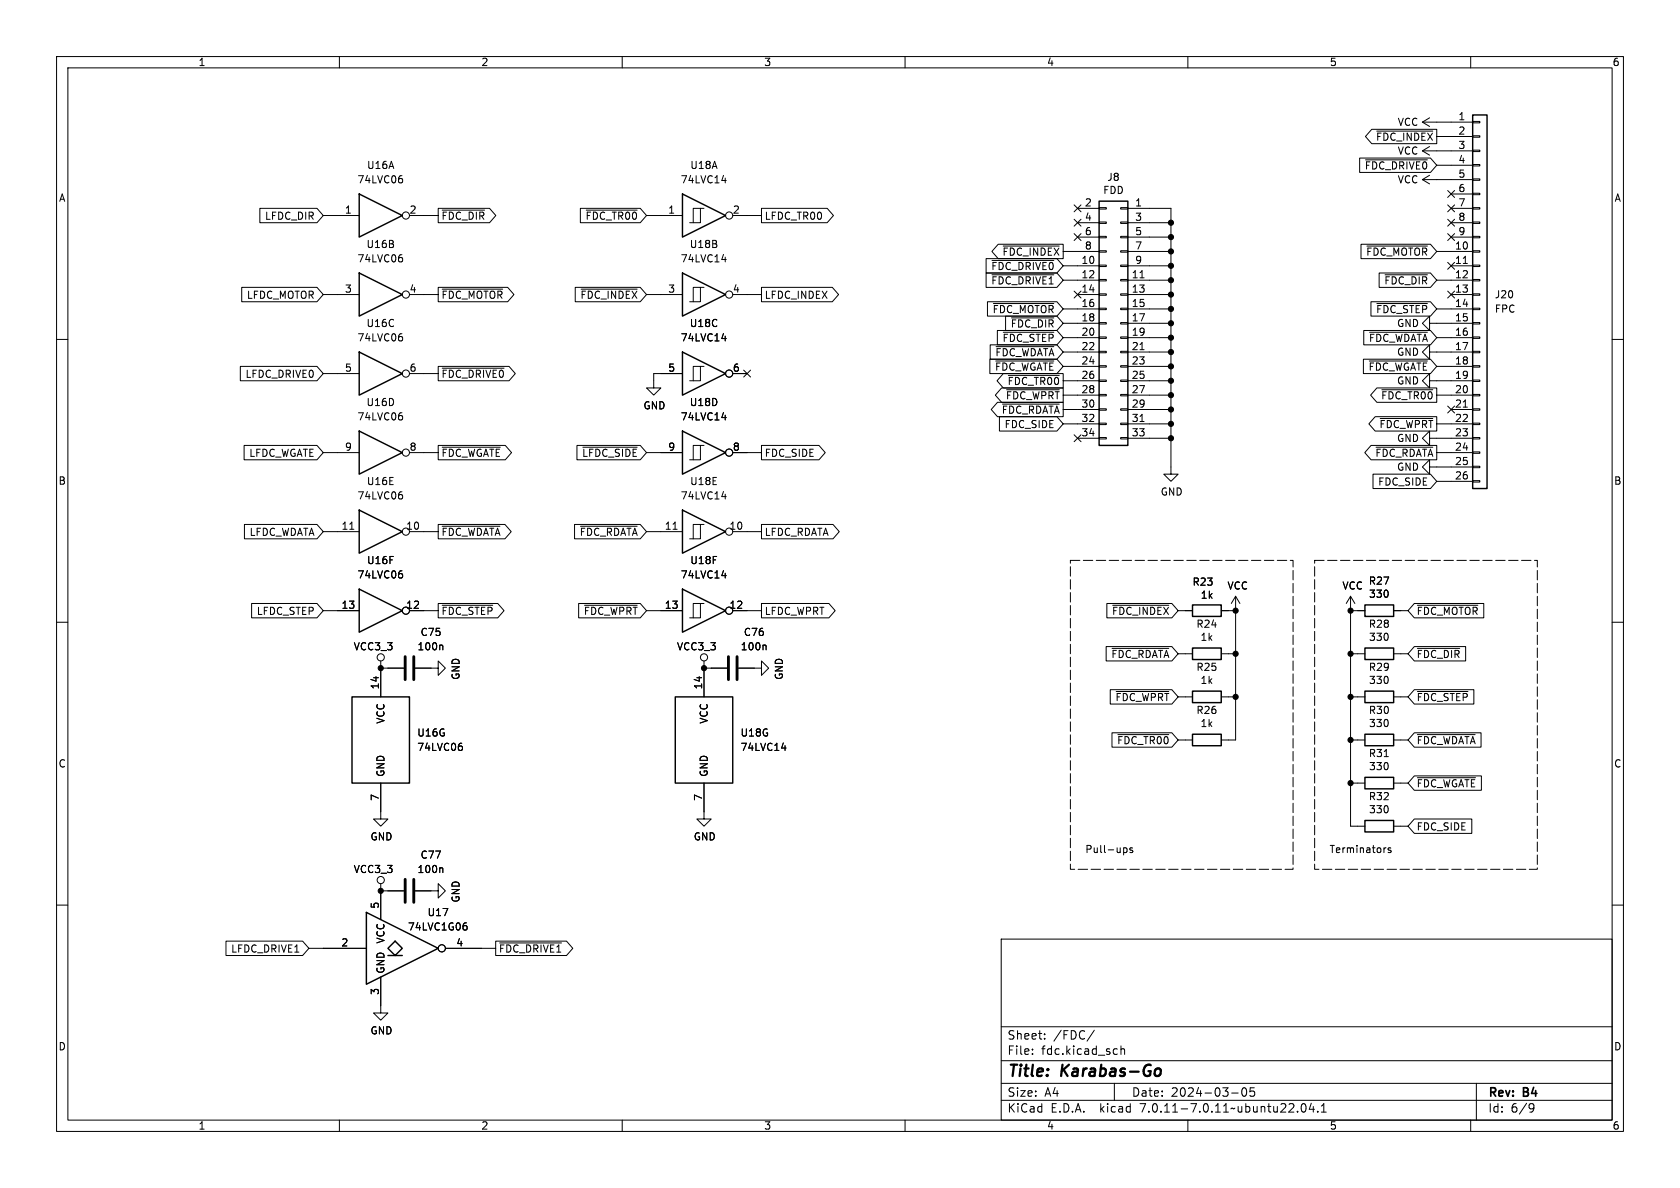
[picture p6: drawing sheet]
<svg xmlns="http://www.w3.org/2000/svg" width="297mm" height="210mm" viewBox="0 0 297 210" stroke-linecap="round" stroke-linejoin="round" font-family="sans-serif">
<defs><g id="words">
<g font-size="2.8">
<text x="178" y="190.9">Title:</text>
<text x="187.7" y="190.9">Karabas-Go</text>
</g>
<g font-size="2.1">
<text x="178" y="184">Sheet:</text>
<text x="186.2" y="184">/FDC/</text>
<text x="178" y="186.7">File:</text>
<text x="184.1" y="186.7">fdc.kicad_sch</text>
<text x="178" y="196.9">KiCad</text>
<text x="178" y="194.1">Size:</text>
<text x="184.7" y="194.1">A4</text>
<text x="185.7" y="196.9">E.D.A.</text>
<text x="194.6" y="196.9">kicad</text>
<text x="200" y="194.1">Date:</text>
<text x="201.8" y="196.9">7.0.11-7.0.11~ubuntu22.04.1</text>
<text x="207" y="194.1">2024-03-05</text>
<text x="263" y="194.3">Rev:</text>
<text x="263" y="196.9">Id:</text>
<text x="267.1" y="196.9">6/9</text>
<text x="269.4" y="194.3">B4</text>
</g>
<g font-size="1.8">
<text x="35" y="11.9">1</text>
<text x="85" y="11.9">2</text>
<text x="135" y="11.9">3</text>
<text x="185" y="11.9">4</text>
<text x="235" y="11.9">5</text>
<text x="285" y="11.9">6</text>
<text x="247" y="22.5">VCC</text>
<text x="257.7" y="21.3">1</text>
<text x="257.7" y="23.9">2</text>
<text x="243.2" y="25.1">~{FDC_INDEX}</text>
<text x="247" y="27.5">VCC</text>
<text x="257.7" y="26.4">3</text>
<text x="257.7" y="29">4</text>
<text x="10.3" y="35.9">A</text>
<text x="63.1" y="32.6">74LVC06</text>
<text x="64.8" y="30.1">U16A</text>
<text x="120.2" y="32.6">74LVC14</text>
<text x="121.9" y="30.1">U18A</text>
<text x="194.9" y="34.5">FDD</text>
<text x="195.7" y="32.2">J8</text>
<text x="241.2" y="30.2">~{FDC_DRIVE0}</text>
<text x="247" y="32.6">VCC</text>
<text x="257.7" y="31.5">5</text>
<text x="257.7" y="34">6</text>
<text x="285.3" y="35.9">A</text>
<text x="46.7" y="39.1">LFDC_DIR</text>
<text x="60.9" y="37.8">1</text>
<text x="72.3" y="37.8">2</text>
<text x="77.9" y="39.1">~{FDC_DIR}</text>
<text x="103.4" y="39.1">~{FDC_TR00}</text>
<text x="118" y="37.8">1</text>
<text x="129.5" y="37.8">2</text>
<text x="135.1" y="39.1">LFDC_TR00</text>
<text x="191.7" y="36.6">2</text>
<text x="191.7" y="39.1">4</text>
<text x="191.7" y="41.7">6</text>
<text x="200.6" y="36.6">1</text>
<text x="200.6" y="39.1">3</text>
<text x="200.6" y="41.7">5</text>
<text x="257.7" y="36.6">7</text>
<text x="257.7" y="39.1">8</text>
<text x="257.7" y="41.7">9</text>
<text x="63.1" y="46.6">74LVC06</text>
<text x="64.7" y="44">U16B</text>
<text x="120.2" y="46.6">74LVC14</text>
<text x="121.8" y="44">U18B</text>
<text x="175.1" y="47.9">~{FDC_DRIVE0}</text>
<text x="177.1" y="45.4">~{FDC_INDEX}</text>
<text x="191.1" y="46.7">10</text>
<text x="191.7" y="44.2">8</text>
<text x="200.6" y="44.2">7</text>
<text x="200.6" y="46.7">9</text>
<text x="241.4" y="45.4">~{FDC_MOTOR}</text>
<text x="257.1" y="44.2">10</text>
<text x="257.1" y="46.7">11</text>
<text x="43.5" y="53">LFDC_MOTOR</text>
<text x="60.9" y="51.8">3</text>
<text x="72.3" y="51.8">4</text>
<text x="77.9" y="53">~{FDC_MOTOR}</text>
<text x="102.5" y="53">~{FDC_INDEX}</text>
<text x="118" y="51.8">3</text>
<text x="129.5" y="51.8">4</text>
<text x="135.1" y="53">LFDC_INDEX</text>
<text x="175.1" y="50.5">~{FDC_DRIVE1}</text>
<text x="191.1" y="49.3">12</text>
<text x="191.1" y="51.8">14</text>
<text x="200" y="49.3">11</text>
<text x="200" y="51.8">13</text>
<text x="244.6" y="50.5">~{FDC_DIR}</text>
<text x="257.1" y="49.3">12</text>
<text x="257.1" y="51.8">13</text>
<text x="264.2" y="52.9">J20</text>
<text x="64.7" y="58">U16C</text>
<text x="121.8" y="58">U18C</text>
<text x="175.4" y="55.6">~{FDC_MOTOR}</text>
<text x="178.6" y="58.1">~{FDC_DIR}</text>
<text x="191.1" y="54.4">16</text>
<text x="191.1" y="56.9">18</text>
<text x="191.1" y="59.4">20</text>
<text x="200" y="54.4">15</text>
<text x="200" y="56.9">17</text>
<text x="200" y="59.4">19</text>
<text x="243.2" y="55.6">~{FDC_STEP}</text>
<text x="246.9" y="58">GND</text>
<text x="257.1" y="54.4">14</text>
<text x="257.1" y="56.9">15</text>
<text x="257.1" y="59.4">16</text>
<text x="264.2" y="55.5">FPC</text>
<text x="60.9" y="65.8">5</text>
<text x="63.1" y="60.6">74LVC06</text>
<text x="72.3" y="65.8">6</text>
<text x="118" y="65.8">5</text>
<text x="120.2" y="60.6">74LVC14</text>
<text x="129.5" y="65.8">6</text>
<text x="175.8" y="65.7">~{FDC_WGATE}</text>
<text x="175.9" y="63.2">~{FDC_WDATA}</text>
<text x="177.1" y="60.6">~{FDC_STEP}</text>
<text x="191.1" y="62">22</text>
<text x="191.1" y="64.5">24</text>
<text x="200" y="62">21</text>
<text x="200" y="64.5">23</text>
<text x="241.8" y="65.7">~{FDC_WGATE}</text>
<text x="241.9" y="60.6">~{FDC_WDATA}</text>
<text x="246.9" y="63.1">GND</text>
<text x="257.1" y="62">17</text>
<text x="257.1" y="64.5">18</text>
<text x="43.3" y="67">LFDC_DRIVE0</text>
<text x="64.7" y="72">U16D</text>
<text x="77.9" y="67">~{FDC_DRIVE0}</text>
<text x="121.8" y="72">U18D</text>
<text x="177.7" y="70.8">~{FDC_WPRT}</text>
<text x="178" y="68.3">~{FDC_TR00}</text>
<text x="191.1" y="67.1">26</text>
<text x="191.1" y="69.6">28</text>
<text x="200" y="67.1">25</text>
<text x="200" y="69.6">27</text>
<text x="244.1" y="70.8">~{FDC_TR00}</text>
<text x="246.9" y="68.2">GND</text>
<text x="257.1" y="67.1">19</text>
<text x="257.1" y="69.6">20</text>
<text x="63.1" y="74.5">74LVC06</text>
<text x="113.7" y="72.6">GND</text>
<text x="120.2" y="74.5">74LVC14</text>
<text x="177" y="73.3">~{FDC_RDATA}</text>
<text x="177.5" y="75.9">FDC_SIDE</text>
<text x="191.1" y="72.1">30</text>
<text x="191.1" y="74.7">32</text>
<text x="191.1" y="77.2">34</text>
<text x="200" y="72.1">29</text>
<text x="200" y="74.7">31</text>
<text x="200" y="77.2">33</text>
<text x="243.8" y="75.9">~{FDC_WPRT}</text>
<text x="257.1" y="72.1">21</text>
<text x="257.1" y="74.7">22</text>
<text x="257.1" y="77.2">23</text>
<text x="44" y="81">LFDC_WGATE</text>
<text x="60.9" y="79.8">9</text>
<text x="72.3" y="79.8">8</text>
<text x="77.9" y="81">~{FDC_WGATE}</text>
<text x="102.8" y="81">~{LFDC_SIDE}</text>
<text x="118" y="79.8">9</text>
<text x="129.5" y="79.8">8</text>
<text x="135.1" y="81">FDC_SIDE</text>
<text x="243" y="81">~{FDC_RDATA}</text>
<text x="246.9" y="78.3">GND</text>
<text x="246.9" y="83.4">GND</text>
<text x="257.1" y="79.8">24</text>
<text x="257.1" y="82.3">25</text>
<text x="10.3" y="85.9">B</text>
<text x="63.1" y="88.5">74LVC06</text>
<text x="64.8" y="86">U16E</text>
<text x="120.2" y="88.5">74LVC14</text>
<text x="121.9" y="86">U18E</text>
<text x="205.1" y="87.8">GND</text>
<text x="243.5" y="86">FDC_SIDE</text>
<text x="257.1" y="84.8">26</text>
<text x="285.3" y="85.9">B</text>
<text x="44" y="94.9">LFDC_WDATA</text>
<text x="60.3" y="93.7">11</text>
<text x="71.7" y="93.7">10</text>
<text x="77.9" y="94.9">~{FDC_WDATA}</text>
<text x="102.4" y="94.9">~{FDC_RDATA}</text>
<text x="117.4" y="93.7">11</text>
<text x="128.9" y="93.7">10</text>
<text x="135.1" y="94.9">LFDC_RDATA</text>
<text x="64.8" y="99.9">U16F</text>
<text x="121.9" y="99.9">U18F</text>
<text x="60.3" y="107.7">13</text>
<text x="63.1" y="102.5">74LVC06</text>
<text x="71.7" y="107.7">12</text>
<text x="117.4" y="107.7">13</text>
<text x="120.2" y="102.5">74LVC14</text>
<text x="128.9" y="107.7">12</text>
<text x="210.7" y="103.7">R23</text>
<text x="212.2" y="106">1k</text>
<text x="216.9" y="104.4">VCC</text>
<text x="237.2" y="104.4">VCC</text>
<text x="241.9" y="103.6">R27</text>
<text x="241.9" y="105.9">330</text>
<text x="45.3" y="108.9">LFDC_STEP</text>
<text x="74.3" y="112.6">C75</text>
<text x="77.9" y="108.9">~{FDC_STEP}</text>
<text x="103.1" y="108.9">~{FDC_WPRT}</text>
<text x="131.4" y="112.6">C76</text>
<text x="135.1" y="108.9">LFDC_WPRT</text>
<text x="196.5" y="108.9">~{FDC_INDEX}</text>
<text x="211.4" y="111.2">R24</text>
<text x="212.1" y="113.5">1k</text>
<text x="241.9" y="111.2">R28</text>
<text x="241.9" y="113.5">330</text>
<text x="250.3" y="108.9">~{FDC_MOTOR}</text>
<text x="62.4" y="115.2">VCC3_3</text>
<text x="73.7" y="115.2">100n</text>
<text x="119.6" y="115.2">VCC3_3</text>
<text x="130.9" y="115.2">100n</text>
<text x="196.4" y="116.5">~{FDC_RDATA}</text>
<text x="211.4" y="118.8">R25</text>
<text x="241.9" y="118.8">R29</text>
<text x="250.3" y="116.5">~{FDC_DIR}</text>
<text x="67.1" y="122" transform="rotate(-90 67.1 122)">14</text>
<text x="81.5" y="120.3" transform="rotate(-90 81.5 120.3)">GND</text>
<text x="124.2" y="122" transform="rotate(-90 124.2 122)">14</text>
<text x="138.6" y="120.3" transform="rotate(-90 138.6 120.3)">GND</text>
<text x="197.1" y="124.1">~{FDC_WPRT}</text>
<text x="212.1" y="121.1">1k</text>
<text x="241.9" y="121.1">330</text>
<text x="250.3" y="124.1">~{FDC_STEP}</text>
<text x="68.2" y="128" transform="rotate(-90 68.2 128)">VCC</text>
<text x="73.7" y="130.4">U16G</text>
<text x="125.3" y="128" transform="rotate(-90 125.3 128)">VCC</text>
<text x="130.8" y="130.4">U18G</text>
<text x="197.4" y="131.8">~{FDC_TR00}</text>
<text x="211.4" y="126.4">R26</text>
<text x="212.1" y="128.7">1k</text>
<text x="241.9" y="126.4">R30</text>
<text x="241.9" y="128.7">330</text>
<text x="250.3" y="131.8">~{FDC_WDATA}</text>
<text x="10.3" y="135.9">C</text>
<text x="68.2" y="137.4" transform="rotate(-90 68.2 137.4)">GND</text>
<text x="73.7" y="132.9">74LVC06</text>
<text x="125.3" y="137.4" transform="rotate(-90 125.3 137.4)">GND</text>
<text x="130.8" y="132.9">74LVC14</text>
<text x="241.9" y="134">R31</text>
<text x="241.9" y="136.3">330</text>
<text x="285.3" y="135.9">C</text>
<text x="67.1" y="141.7" transform="rotate(-90 67.1 141.7)">7</text>
<text x="124.2" y="141.7" transform="rotate(-90 124.2 141.7)">7</text>
<text x="241.9" y="141.7">R32</text>
<text x="241.9" y="144">330</text>
<text x="250.3" y="139.4">~{FDC_WGATE}</text>
<text x="65.4" y="148.8">GND</text>
<text x="122.6" y="148.8">GND</text>
<text x="250.3" y="147">FDC_SIDE</text>
<text x="62.4" y="154.5">VCC3_3</text>
<text x="73.7" y="154.5">100n</text>
<text x="74.3" y="152">C77</text>
<text x="191.8" y="150.9">Pull-ups</text>
<text x="234.9" y="150.9">Terminators</text>
<text x="67.1" y="160.7" transform="rotate(-90 67.1 160.7)">5</text>
<text x="81.5" y="159.6" transform="rotate(-90 81.5 159.6)">GND</text>
<text x="60.3" y="167.4">2</text>
<text x="68.2" y="166.9" transform="rotate(-90 68.2 166.9)">VCC</text>
<text x="72" y="164.7">74LVC1G06</text>
<text x="75.5" y="162.2">U17</text>
<text x="80.6" y="167.4">4</text>
<text x="40.8" y="168.6">LFDC_DRIVE1</text>
<text x="68.2" y="172.2" transform="rotate(-90 68.2 172.2)">GND</text>
<text x="88.1" y="168.6">~{FDC_DRIVE1}</text>
<text x="67.1" y="176" transform="rotate(-90 67.1 176)">3</text>
<text x="10.3" y="185.9">D</text>
<text x="65.4" y="183.1">GND</text>
<text x="285.3" y="185.9">D</text>
<text x="35" y="199.9">1</text>
<text x="85" y="199.9">2</text>
<text x="135" y="199.9">3</text>
<text x="185" y="199.9">4</text>
<text x="235" y="199.9">5</text>
<text x="285" y="199.9">6</text>
</g>
</g></defs>
<g fill="none" stroke="#000" stroke-width=".18">
<path d="M10 10h277v190h-277zM12 12h273v186h-273zM60 10v2M110 10v2M160 10v2M210 10v2M260 10v2M45.9 36.8h10.1l1.1 1.3-1.1 1.3h-10.1zM57.1 38.1h6.4M70.8 31.1h.3M70.9 31.5l.3 .3v.3l-.3 .2M72.4 38.1h5.1"/>
<path d="M77.5 36.8h9l1.2 1.3-1.2 1.3h-9zM78.2 37.1h7.5M102.6 36.8h10.6l1.1 1.3-1.1 1.3h-10.6zM103.6 37.1h9M114.3 38.1h6.3M123.8 36.8h-1.2v2.6M124.5 36.8h-.7v2.6h-1.9M127.6 31.9h.8M128.2 31.5v.8M129.5 38.1h5.1M134.6 36.8h11.6l1.1 1.3-1.1 1.3h-11.6zM189.9 38.8l1.2 1.2"/>
<path d="M189.9 36.2l1.2 1.2M190.5 36.8h3.8M190.5 39.4h3.8M191.1 38.8l-1.2 1.2M191.1 36.2l-1.2 1.2M194.3 39.2h1.3v.3h-1.3zM194.3 36.7h1.3v.3h-1.3zM198.1 39.2h1.3v.3h-1.3zM198.1 36.7h1.3v.3h-1.3zM199.4 36.8h7.6v47h1.3l-1.3 1.3-1.3-1.3h1.3M199.4 39.4h7.6M240.4 27.9h12.5l1.1 1.3-1.1 1.3h-12.5z"/>
<path d="M241.4 28.3h10.9M242.5 22.9h11.5v2.5h-11.5l-1.1-1.3zM243.4 23.2h9.9M251.5 21.6h8.8M251.5 21.6l1.2 .8M251.5 31.8h8.8M251.5 31.8l1.2 .7M251.5 26.7h8.8M251.5 26.7l1.2 .7M252.7 20.8l-1.2 .8M252.7 31l-1.2 .8M252.7 25.9l-1.2 .8"/>
<path d="M254 24.1h6.3M254 29.2h6.3M255.9 38.8l1.2 1.2M255.9 33.7l1.2 1.2M255.9 36.2l1.2 1.2M256.5 34.3h3.8M256.5 36.8h3.8M256.5 39.4h3.8M257.1 38.8l-1.2 1.2M257.1 33.7l-1.2 1.2M257.1 36.2l-1.2 1.2M260.3 39.2h1.3v.3h-1.3z"/>
<path d="M260.3 36.7h1.3v.3h-1.3zM260.3 34.2h1.3v.2h-1.3zM260.3 31.6h1.3v.3h-1.3zM260.3 29.1h1.3v.2h-1.3zM260.3 26.5h1.3v.3h-1.3zM260.3 24h1.3v.3h-1.3zM260.3 21.5h1.3v.2h-1.3zM10 60h2M42.7 50.8h13.3l1.1 1.3-1.1 1.2h-13.3zM57.1 52.1h6.4M70.8 45h.3M70.8 59h.3"/>
<path d="M70.9 45.5l.3 .3v.3l-.3 .2M70.9 59.5l.3 .2v.3l-.3 .3M72.4 52.1h5.1M77.5 50.8h12.3l1.1 1.3-1.1 1.2h-12.3zM78.2 51.1h10.7M101.7 50.8h11.5l1.1 1.3-1.1 1.2h-11.5zM102.7 51.1h9.9M114.3 52.1h6.3M123.8 50.8h-1.2v2.5M124.5 50.8h-.7v2.5h-1.9M127.6 59.8h.8M127.6 45.9h.8"/>
<path d="M128.2 45.5v.8M128.2 59.4v.9M129.5 52.1h5.1M134.6 50.8h12.5l1.2 1.3-1.2 1.2h-12.5zM174.3 45.7h12.5l1.2 1.3-1.2 1.3h-12.5zM174.3 48.3h12.5l1.2 1.2-1.2 1.3h-12.5zM174.6 53.3h12.2l1.2 1.3-1.2 1.3h-12.2zM175.4 48.6h10.9M175.4 46h10.9M175.6 53.7h10.7M176.3 58.4h10.5l1.2 1.3-1.2 1.3h-10.5zM176.5 43.2h11.5v2.5h-11.5l-1.1-1.2z"/>
<path d="M177.4 43.5h9.9M177.4 58.7h8.9M177.8 55.9h9l1.2 1.3-1.2 1.2h-9zM178.8 56.2h7.5M188 44.5h6.3M188 47h6.3M188 49.5h6.3M188 54.6h6.3M188 57.2h6.3M188 59.7h6.3M189.9 41.3l1.2 1.2M189.9 51.5l1.2 1.2"/>
<path d="M190.5 52.1h3.8M190.5 41.9h3.8M191.1 41.3l-1.2 1.2M191.1 51.5l-1.2 1.2M194.3 59.6h1.3v.2h-1.3zM194.3 57h1.3v.3h-1.3zM194.3 54.5h1.3v.2h-1.3zM194.3 51.9h1.3v.3h-1.3zM194.3 49.4h1.3v.3h-1.3zM194.3 46.9h1.3v.2h-1.3zM194.3 44.3h1.3v.3h-1.3zM194.3 41.8h1.3v.2h-1.3z"/>
<path d="M198.1 59.6h1.3v.2h-1.3zM198.1 57h1.3v.3h-1.3zM198.1 54.5h1.3v.2h-1.3zM198.1 51.9h1.3v.3h-1.3zM198.1 49.4h1.3v.3h-1.3zM198.1 46.9h1.3v.2h-1.3zM198.1 44.3h1.3v.3h-1.3zM198.1 41.8h1.3v.2h-1.3zM199.4 44.5h7.6M199.4 47h7.6M199.4 49.5h7.6M199.4 52.1h7.6"/>
<path d="M199.4 54.6h7.6M199.4 57.2h7.6M199.4 59.7h7.6M199.4 41.9h7.6M201.5 49.1h.8M240.6 43.2h12.3l1.1 1.3-1.1 1.2h-12.3zM241.1 58.4h11.8l1.1 1.3-1.1 1.3h-11.8zM241.7 43.5h10.6M242.1 58.7h10.2M242.4 53.3h10.5l1.1 1.3-1.1 1.3h-10.5zM243.4 53.7h8.9M243.8 48.3h9.1l1.1 1.2-1.1 1.3h-9.1z"/>
<path d="M244.9 48.6h7.4M252.7 57.2v-1.3l-1.2 1.3 1.2 1.2v-1.2h7.6M254 44.5h6.3M254 49.5h6.3M254 54.6h6.3M254 59.7h6.3M255.9 41.3l1.2 1.2M255.9 46.4l1.2 1.2M255.9 51.5l1.2 1.2M256.5 47h3.8M256.5 52.1h3.8M256.5 41.9h3.8"/>
<path d="M257.1 41.3l-1.2 1.2M257.1 46.4l-1.2 1.2M257.1 51.5l-1.2 1.2M258.7 46.6h.7M260.3 59.6h1.3v.2h-1.3zM260.3 57h1.3v.3h-1.3zM260.3 54.5h1.3v.2h-1.3zM260.3 51.9h1.3v.3h-1.3zM260.3 49.4h1.3v.3h-1.3zM260.3 46.9h1.3v.2h-1.3zM260.3 44.3h1.3v.3h-1.3zM260.3 41.8h1.3v.2h-1.3z"/>
<path d="M285 60h2M42.5 64.8h13.5l1.1 1.2-1.1 1.3h-13.5zM43.2 78.7h12.8l1.1 1.3-1.1 1.3h-12.8zM57.1 66h6.4M70.8 73h.3M70.9 73.5l.3 .2v.3l-.3 .2M72.4 66h5.1M77.5 64.8h12.5l1.1 1.2-1.1 1.3h-12.5zM77.5 78.7h11.8l1.1 1.3-1.1 1.3h-11.8zM78.2 79.1h10.2M78.2 65.1h10.9M102 78.7h11.2l1.1 1.3-1.1 1.3h-11.2z"/>
<path d="M103 79.1h9.6M120.6 66h-5v2.6h1.2l-1.2 1.3-1.3-1.3h1.3M123.8 78.7h-1.2v2.6M123.8 64.8h-1.2v2.5M124.5 78.7h-.7v2.6h-1.9M124.5 64.8h-.7v2.5h-1.9M127.6 73.8h.8M128.2 73.4v.8M129.5 66h2.6M131.5 65.4l1.2 1.2M132.7 65.4l-1.2 1.2M134.6 78.7h10.2l1.1 1.3-1.1 1.3h-10.2z"/>
<path d="M175 63.5h11.8l1.2 1.3-1.2 1.2h-11.8zM175.1 61h11.7l1.2 1.2-1.2 1.3h-11.7zM176 63.8h10.3M176.1 61.3h10.2M176.3 71.1h11.7v2.6h-11.7l-1.1-1.3zM176.7 73.7h10.1l1.2 1.2-1.2 1.3h-10.1zM177.1 68.6h10.9v2.5h-10.9l-1.1-1.2zM177.2 71.4h10.1M177.4 66h10.6v2.6h-10.6l-1.1-1.3zM178 68.9h9.3M178.3 66.4h9M188 62.2h6.3"/>
<path d="M188 64.8h6.3M188 67.3h6.3M188 69.9h6.3M188 72.4h6.3M188 74.9h6.3M189.9 76.9l1.2 1.2M190.5 77.5h3.8M191.1 76.9l-1.2 1.2M194.3 77.3h1.3v.3h-1.3zM194.3 74.8h1.3v.3h-1.3zM194.3 72.3h1.3v.2h-1.3zM194.3 69.7h1.3v.3h-1.3z"/>
<path d="M194.3 67.2h1.3v.2h-1.3zM194.3 64.6h1.3v.3h-1.3zM194.3 62.1h1.3v.3h-1.3zM198.1 77.3h1.3v.3h-1.3zM198.1 74.8h1.3v.3h-1.3zM198.1 72.3h1.3v.2h-1.3zM198.1 69.7h1.3v.3h-1.3zM198.1 67.2h1.3v.2h-1.3zM198.1 64.6h1.3v.3h-1.3zM198.1 62.1h1.3v.3h-1.3zM199.4 62.2h7.6M199.4 64.8h7.6"/>
<path d="M199.4 67.3h7.6M199.4 69.9h7.6M199.4 72.4h7.6M199.4 74.9h7.6M199.4 77.5h7.6M201.5 61.8h.8M201.5 74.5h.8M241 63.5h11.9l1.1 1.3-1.1 1.2h-11.9zM242.1 63.8h10.2M242.4 78.7h11.6v2.6h-11.6l-1.1-1.3zM243.1 73.7h10.9v2.5h-10.9l-1.1-1.3zM243.3 79.1h10"/>
<path d="M243.4 68.6h10.6v2.5h-10.6l-1.1-1.2zM244 74h9.3M244.3 68.9h9M252.7 67.3v-1.3l-1.2 1.3 1.2 1.3v-1.3h7.6M252.7 62.2v-1.2l-1.2 1.2 1.2 1.3v-1.3h7.6M252.7 77.5v-1.3l-1.2 1.3 1.2 1.2v-1.2h7.6M254 64.8h6.3M254 69.9h6.3M254 74.9h6.3M255.9 71.8l1.2 1.2M256.5 72.4h3.8M257.1 71.8l-1.2 1.2"/>
<path d="M258.7 72h.7M260.3 79.9h1.3v.2h-1.3zM260.3 77.3h1.3v.3h-1.3zM260.3 74.8h1.3v.3h-1.3zM260.3 72.3h1.3v.2h-1.3zM260.3 69.7h1.3v.3h-1.3zM260.3 67.2h1.3v.2h-1.3zM260.3 64.6h1.3v.3h-1.3zM260.3 62.1h1.3v.3h-1.3zM43.2 92.7h12.8l1.1 1.3-1.1 1.3h-12.8zM57.1 80h6.4M57.1 94h6.4"/>
<path d="M61.8 93.6h.8M70.8 86.9h.3M70.9 87.4l.3 .3v.3l-.3 .2M72.4 80h5.1M72.4 94h5.1M77.5 92.7h11.8l1.1 1.3-1.1 1.3h-11.8zM78.2 93h10.2M101.6 92.7h11.6l1.1 1.3-1.1 1.3h-11.6zM102.6 93h10M114.3 80h6.3M114.3 94h6.3M119 93.6h.7"/>
<path d="M123.8 92.7h-1.2v2.6M124.5 92.7h-.7v2.6h-1.9M127.6 87.8h.8M128.2 87.4v.8M129.5 80h5.1M129.5 94h5.1M134.6 92.7h12.7l1.1 1.3-1.1 1.3h-12.7zM242.7 83.8h10.2l1.1 1.3-1.1 1.3h-10.2zM252.7 82.6v-1.3l-1.2 1.3 1.2 1.2v-1.2h7.6M254 80h6.3M254 85.1h6.3M260.3 85h1.3v.2h-1.3z"/>
<path d="M260.3 82.4h1.3v.3h-1.3zM10 110h2M44.5 106.7h11.5l1.1 1.3-1.1 1.2h-11.5zM57.1 108h6.4M67.3 116.8v6.4M67.3 118.1h4.1M70.8 100.9h.3M70.9 101.4l.3 .2v.3l-.3 .3M72.4 108h5.1M73.4 118.1h4.1v1.3l1.2-1.3-1.2-1.3v1.3M77.5 106.7h10.5l1.1 1.3-1.1 1.2h-10.5zM78.1 114l.2 .2v.7"/>
<path d="M78.2 107h8.9M102.3 106.7h10.9l1.1 1.3-1.1 1.2h-10.9zM103.3 107h9.3M114.3 108h6.3M123.8 106.7h-1.2v2.5M124.5 106.7h-.7v2.5h-1.9M124.5 116.8v6.4M124.5 118.1h4M127.6 101.8h.8M128.2 101.3v.9M129.5 108h5.1M130.6 118.1h4v1.3l1.3-1.3-1.3-1.3v1.3"/>
<path d="M134.6 106.7h11.9l1.1 1.3-1.1 1.2h-11.9zM135.3 114l.1 .2v.7M195.6 114.3h11.6l1.1 1.3-1.1 1.2h-11.6zM195.7 106.7h11.5l1.1 1.3-1.1 1.2h-11.5zM196.6 114.6h10M196.7 107h9.9M208.3 108h2.5M209.5 115.6h1.3M215.9 115.6h2.5M215.9 108h2.5M218.4 105.4v25.4h-2.5M218.4 105.4l-.7 1.3"/>
<path d="M218.4 105.4l.8 1.3M238.8 115.6h2.5M238.8 108h2.5M238.8 105.4l-.8 1.3M238.8 105.4v40.7h2.5M238.8 105.4l.7 1.3M246.4 115.6h2.5M246.4 108h2.5M250 114.3h9.1v2.5h-9.1l-1.1-1.2zM250 106.7h12.3v2.5h-12.3l-1.1-1.2zM250.6 114.6h7.5M250.6 107h10.7"/>
<path d="M285 110h2M67.3 138.4v6.4h1.3l-1.3 1.3-1.3-1.3h1.3M81.4 131.4h.2M81.5 131.9l.3 .2v.3l-.3 .3M124.5 138.4v6.4h1.2l-1.2 1.3-1.3-1.3h1.3M138.2 132.2h.8M138.8 131.8v.9M196.3 121.9h10.9l1.1 1.3-1.1 1.3h-10.9zM196.6 129.5h10.6l1.1 1.3-1.1 1.3h-10.6zM197.3 122.2h9.3M197.6 129.9h9M208.3 130.8h2.5"/>
<path d="M209.5 123.2h1.3M215.9 123.2h2.5M238.8 123.2h2.5M238.8 130.8h2.5M238.8 138.4h2.5M244.7 133.8h.7M246.4 123.2h2.5M246.4 130.8h2.5M246.4 138.4h2.5M250 129.5h11.8v2.6h-11.8l-1.1-1.3zM250 121.9h10.6v2.6h-10.6l-1.1-1.3zM250 137.2h11.9v2.5h-11.9l-1.1-1.3z"/>
<path d="M250.6 129.9h10.2M250.6 122.2h8.9M250.6 137.5h10.2M10 160h2M67.3 156.2v6.4M67.3 157.5h4.1M73.4 157.5h4.1v1.3l1.2-1.3-1.2-1.3v1.3M78.1 153.4l.2 .2v.6M198.6 149.9h.4l.2 .2-.1 .6h-.5M200.2 149.9h-.3l-.2 .2 .1 .1 .4 .2v.3h-.5M244.9 149.9h.1M245.9 149.9h-.3l-.2 .2 .1 .1 .4 .2v.3h-.5"/>
<path d="M246.4 146.1h2.5M250 144.8h10.2v2.5h-10.2l-1.1-1.2zM285 160h2M39.9 166.4h13.6l1.1 1.2-1.1 1.3h-13.6zM54.6 167.6h10.2M67.3 172.7v6.4h1.3l-1.3 1.2-1.3-1.2h1.3M78.7 167.6h8.9M82.1 163.6l.4 .1 .1 .2-.1 .4-.4 .1M82.2 163.1h.3M87.6 166.4h12.6l1.1 1.2-1.1 1.3h-12.6zM88.3 166.7h11M177 166h108v32h-108z"/>
<path d="M60 198v2M110 198v2M160 198v2M177 194.5h108M177 191.5h108M177 187.5h108M177 181.5h108M182.5 186.3v.1M182.5 185.5v.1M184.7 183.6v.1M184.7 182.8v.1M193.5 182.1l-1.3 2"/>
<path d="M197 191.5v3M197.1 185.4l.4 .1M197.5 186.3l-.4 .1M198.2 185.5l.2-.1 .3 .1 .1 .9M198.2 184.9v1.5M210 198v2M217.7 193.2h1.2M219.7 192.4l.2-.1a.81 .81 0 0 1 .6 .6 .81 .81 0 0 1-.3 .8l-.2 .1a.81 .81 0 0 1-.3-1.4zM221.7 192.3h-.7v.7l.2-.1h.5l.1 .3-.1 .5-.2 .1-.5-.1M229.4 196.5v.1M230.2 195.2l.2-.1a.81 .81 0 0 1 .6 .6 .81 .81 0 0 1-.3 .8l-.2 .1a.81 .81 0 0 1-.3-1.4zM231.8 195l-.3 1.1h.9"/>
<path d="M232.2 195.6v1M233 196.5v.1M233.6 196.6h.9M233.6 195.5l.4-.4v1.5M260 198v2M261 191.5v6.5M270.6 195.1l.5 .1a.99 .99 0 0 1-.4 1.4h-.2M271.2 195.7l-.3 .3h-.3"/>
<circle cx="71.8" cy="38.1" r=".63"/>
<circle cx="128.9" cy="38.1" r=".63"/>
<circle cx="71.8" cy="52.1" r=".63"/>
<circle cx="128.9" cy="52.1" r=".63"/>
<circle cx="71.8" cy="66" r=".63"/>
<circle cx="128.9" cy="66" r=".63"/>
<circle cx="71.8" cy="80" r=".63"/>
<circle cx="71.8" cy="94" r=".63"/>
<circle cx="128.9" cy="80" r=".63"/>
<circle cx="128.9" cy="94" r=".63"/>
<circle cx="67.3" cy="116.2" r=".63"/>
<circle cx="71.8" cy="107.9" r=".63"/>
<circle cx="124.5" cy="116.2" r=".63"/>
<circle cx="128.9" cy="107.9" r=".63"/>
<circle cx="67.3" cy="155.6" r=".63"/>
<circle cx="78.1" cy="167.6" r=".63"/>
</g>
<path d="M204.4 189a.5 .5 0 0 1 .8 .3v.5a.62 .62 0 0 1-.8 .4" fill="none" stroke="#000" stroke-width=".4"/>
<g fill="none" stroke="#000" stroke-width=".25">
<path d="M63.5 34.3l7.6 3.8-7.6 3.8zM120.6 34.3l7.7 3.8-7.7 3.8zM194.3 35.6h5.1v43.1h-5.1zM260.3 20.3h2.6v66.1h-2.6zM63.5 48.3l7.6 3.8-7.6 3.8zM120.6 48.3l7.7 3.8-7.7 3.8zM63.5 62.2l7.6 3.8-7.6 3.9zM63.5 76.2l7.6 3.8-7.6 3.8zM120.6 76.2l7.7 3.8-7.7 3.8zM120.6 62.2l7.7 3.8-7.7 3.9zM63.5 90.2l7.6 3.8-7.6 3.8zM120.6 90.2l7.7 3.8-7.7 3.8z"/>
<path d="M63.5 104.1l7.6 3.9-7.6 3.8zM120.6 104.1l7.7 3.9-7.7 3.8zM210.8 114.6h5.1v2h-5.1zM210.8 106.9h5.1v2.1h-5.1zM241.3 114.6h5.1v2h-5.1zM241.3 106.9h5.1v2.1h-5.1zM62.2 123.2h10.2v15.2h-10.2zM119.4 123.2h10.1v15.2h-10.1zM210.8 122.2h5.1v2h-5.1zM210.8 129.8h5.1v2h-5.1zM241.3 122.2h5.1v2h-5.1zM241.3 129.8h5.1v2h-5.1z"/>
<path d="M241.3 137.4h5.1v2h-5.1zM241.3 145h5.1v2.1h-5.1zM64.8 161.3l12.7 6.3-12.7 6.4zM68.6 168.9h2.5M69.8 166.4l1.3 1.2-1.3 1.3-1.2-1.3z"/>
</g>
<path d="M71.6 116.1v4M73.2 116.1v4M128.8 116.1v4M130.3 116.1v4M71.6 155.4v4.1M73.2 155.4v4.1" fill="none" stroke="#000" stroke-width=".51"/>
<path d="M189.2 99.1h39.4v54.6h-39.4v-54.6M232.4 99.1h39.4v54.6h-39.4v-54.6" fill="none" stroke="#000" stroke-width=".18" stroke-dasharray="1.7 .6"/>
<g fill="#000" stroke="#000" stroke-width=".18">
<circle cx="207" cy="39.4" r=".46"/>
<circle cx="207" cy="41.9" r=".46"/>
<circle cx="207" cy="57.2" r=".46"/>
<circle cx="207" cy="49.5" r=".46"/>
<circle cx="207" cy="54.6" r=".46"/>
<circle cx="207" cy="59.7" r=".46"/>
<circle cx="207" cy="44.5" r=".46"/>
<circle cx="207" cy="47" r=".46"/>
<circle cx="207" cy="52.1" r=".46"/>
<circle cx="207" cy="74.9" r=".46"/>
<circle cx="207" cy="69.9" r=".46"/>
<circle cx="207" cy="67.3" r=".46"/>
<circle cx="207" cy="77.5" r=".46"/>
<circle cx="207" cy="64.8" r=".46"/>
<circle cx="207" cy="62.2" r=".46"/>
<circle cx="207" cy="72.4" r=".46"/>
<circle cx="67.3" cy="118.1" r=".46"/>
<circle cx="124.5" cy="118.1" r=".46"/>
<circle cx="218.4" cy="115.6" r=".46"/>
<circle cx="218.4" cy="108" r=".46"/>
<circle cx="238.8" cy="108" r=".46"/>
<circle cx="238.8" cy="115.6" r=".46"/>
<circle cx="218.4" cy="123.2" r=".46"/>
<circle cx="238.8" cy="130.8" r=".46"/>
<circle cx="238.8" cy="123.2" r=".46"/>
<circle cx="238.8" cy="138.4" r=".46"/>
<circle cx="67.3" cy="157.5" r=".46"/>
</g>
<use href="#words"/>
</svg>
